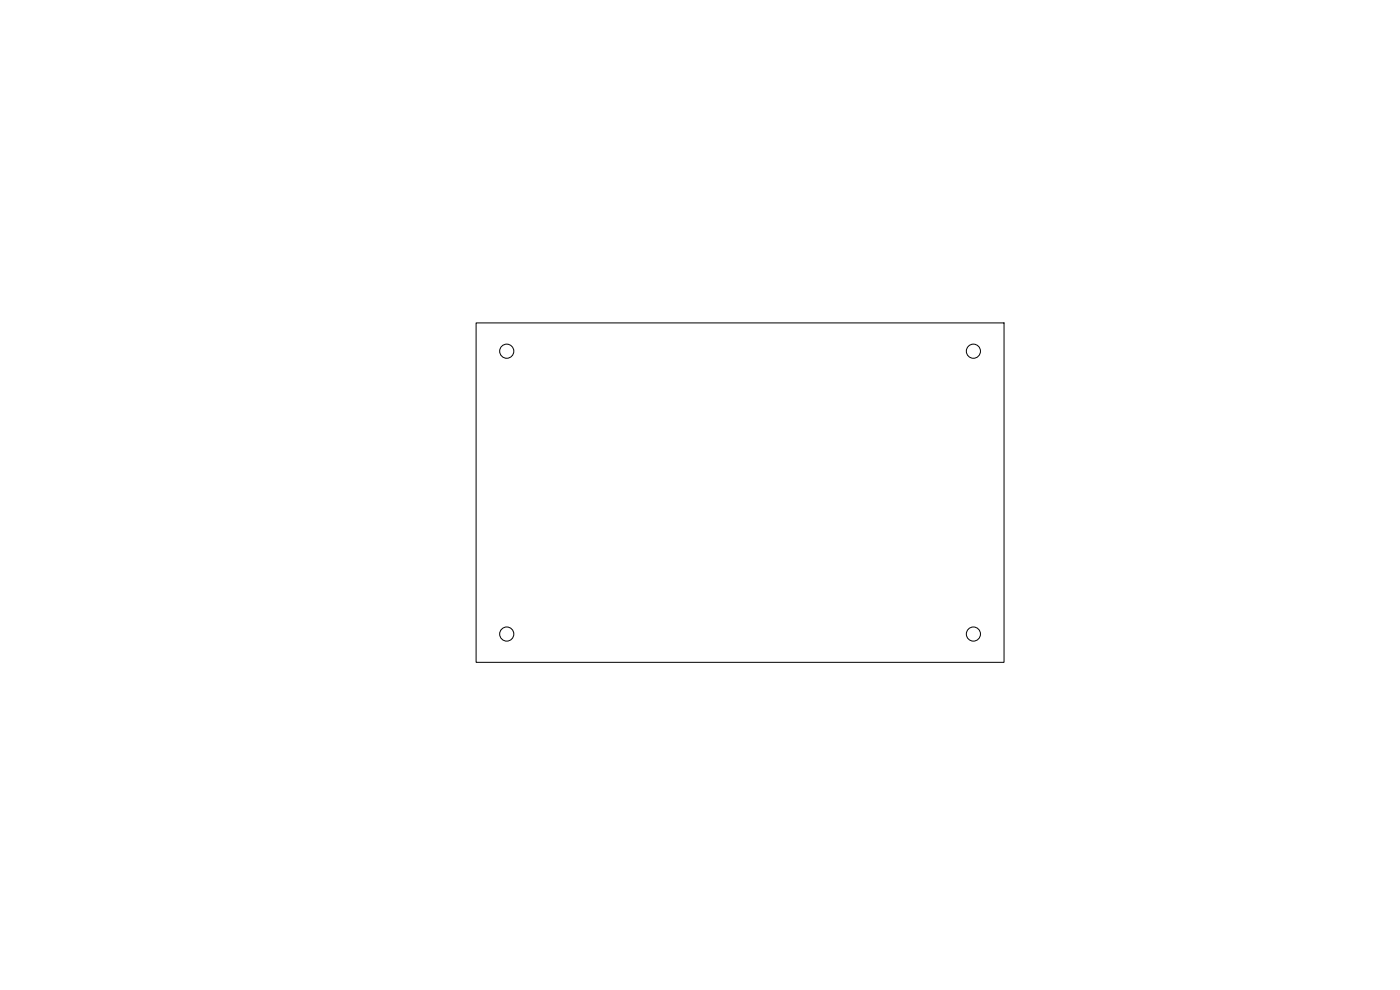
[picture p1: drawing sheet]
<svg xmlns="http://www.w3.org/2000/svg" width="297mm" height="210mm" viewBox="0 0 297 210" stroke-linecap="round" stroke-linejoin="round" font-family="sans-serif">
<g fill="none" stroke="#000" stroke-width=".21">
<path d="M101 68.5h112v72h-112z"/>
<circle cx="107.5" cy="74.5" r="1.5"/>
<circle cx="206.5" cy="74.5" r="1.5"/>
<circle cx="107.5" cy="134.5" r="1.5"/>
<circle cx="206.5" cy="134.5" r="1.5"/>
</g>
</svg>
